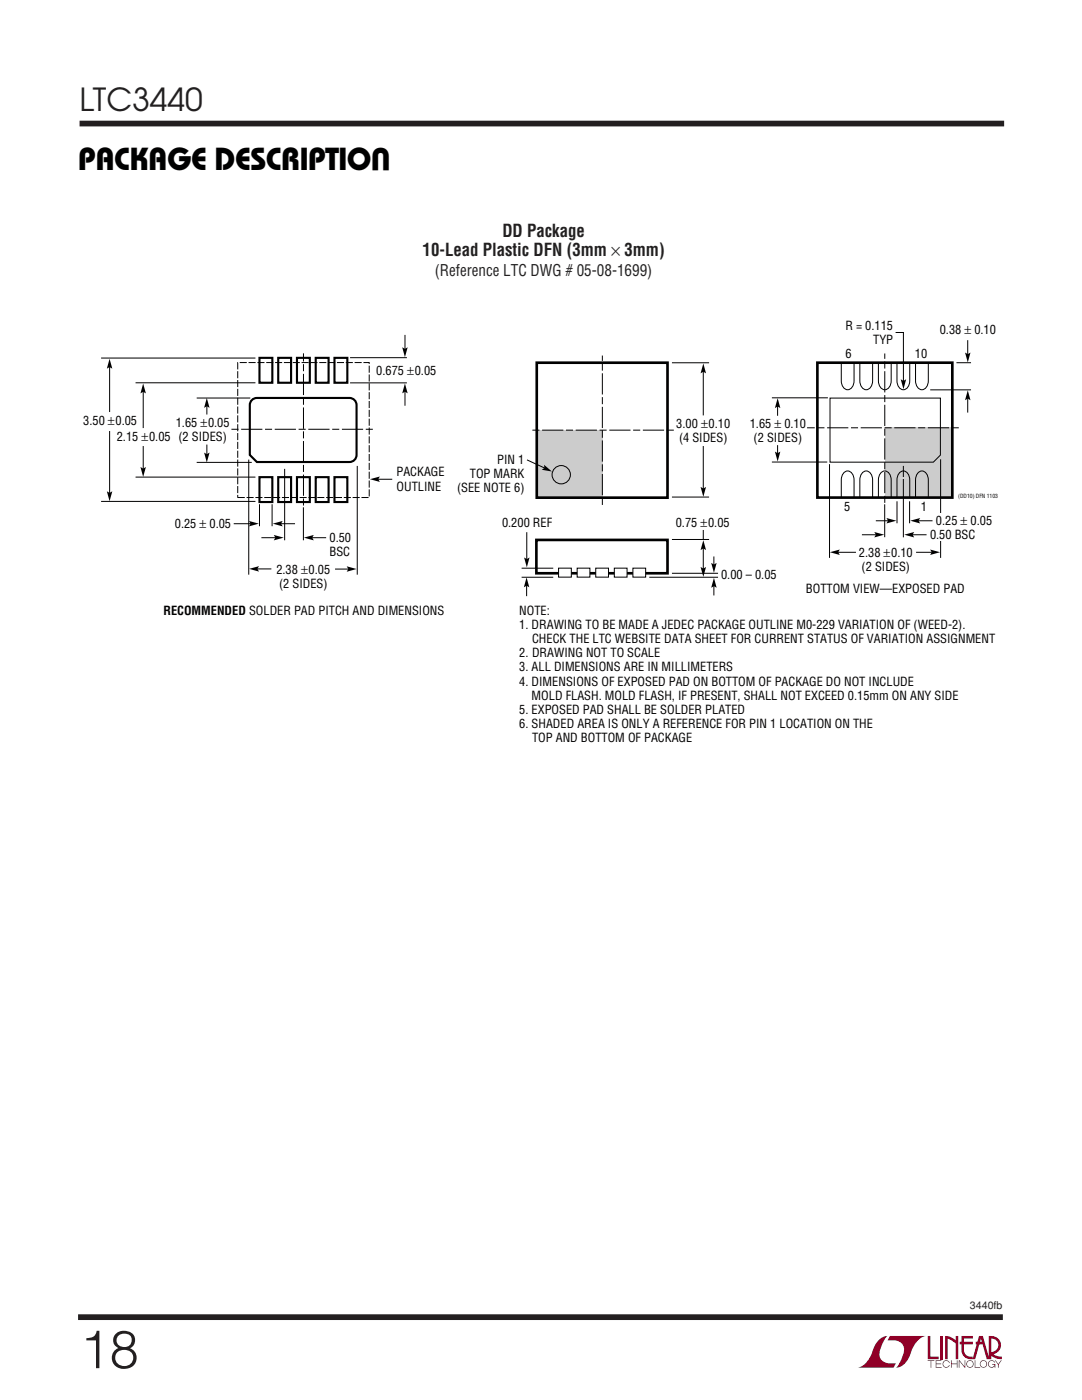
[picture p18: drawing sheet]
<svg xmlns="http://www.w3.org/2000/svg" width="216mm" height="279mm" viewBox="0 0 216 279" stroke-linecap="round" stroke-linejoin="round" font-family="sans-serif">
<defs><g id="words">
<text font-size="10.6" fill="#231f20" x="16" y="273">18</text>
<g font-size="6.4">
<text x="77.9" y="29.5" transform="rotate(-180 77.9 29.5)">U</text>
<text x="15.6" y="34">PACKAGE DESCRIPTIO</text>
</g>
<text font-size="6.3" fill="#231f20" x="15.9" y="22.2">LTC3440</text>
<g font-size="3.5" fill="#231f20">
<text x="100.2" y="47.2">DD Package</text>
<text x="84.3" y="51.1">10-Lead Plastic DFN (3mm × 3mm)</text>
</g>
<text font-size="3.2" fill="#231f20" x="86.8" y="55">(Reference LTC DWG # 05-08-1699)</text>
<g font-size="2.5">
<text x="168.7" y="65.9">R = 0.115</text>
<text x="168.7" y="71.4">6</text>
<text x="174.2" y="68.7">TYP</text>
<text x="182.6" y="71.4">10</text>
<text x="187.5" y="66.7">0.38 ± 0.10</text>
<text x="75.1" y="74.9">0.675 ±0.05</text>
<text x="16.6" y="84.9">3.50 ±0.05</text>
<text x="23.3" y="88">2.15 ±0.05 (2 SIDES)</text>
<text x="35.1" y="85.2">1.65 ±0.05</text>
<text x="134.9" y="85.4">3.00 ±0.10</text>
<text x="135.5" y="88.3">(4 SIDES)</text>
<text x="149.6" y="85.4">1.65 ± 0.10</text>
<text x="150.4" y="88.2">(2 SIDES)</text>
<text x="79.1" y="95.1">PACKAGE</text>
<text x="93.7" y="95.3">TOP MARK</text>
<text x="99.2" y="92.5">PIN 1</text>
<text x="79.1" y="97.9">OUTLINE</text>
<text x="91.2" y="98.2">(SEE NOTE 6)</text>
<text x="34.9" y="105.4">0.25 ± 0.05</text>
<text x="100.2" y="105.2">0.200 REF</text>
<text x="134.8" y="105.1">0.75 ±0.05</text>
<text x="168.4" y="102">5</text>
<text x="183.7" y="102">1</text>
<text x="185.6" y="107.6">0.50 BSC</text>
<text x="186.7" y="104.8">0.25 ± 0.05</text>
<text x="65.7" y="108.2">0.50</text>
<text x="65.7" y="111">BSC</text>
<text x="171.4" y="111.2">2.38 ±0.10</text>
<text x="55.1" y="114.5">2.38 ±0.05</text>
<text x="55.7" y="117.4">(2 SIDES)</text>
<text x="143.9" y="115.6">0.00 – 0.05</text>
<text x="160.8" y="118.3">BOTTOM VIEW—EXPOSED PAD</text>
<text x="171.9" y="114">(2 SIDES)</text>
<text x="32.6" y="122.7">RECOMMENDED SOLDER PAD PITCH AND DIMENSIONS</text>
<text x="103.6" y="122.7">NOTE:</text>
<text x="103.6" y="125.5">1. DRAWING TO BE MADE A JEDEC PACKAGE OUTLINE M0-229 VARIATION OF (WEED-2).</text>
<text x="103.6" y="131.2">2. DRAWING NOT TO SCALE</text>
<text x="106.2" y="128.4">CHECK THE LTC WEBSITE DATA SHEET FOR CURRENT STATUS OF VARIATION ASSIGNMENT</text>
<text x="103.6" y="134">3. ALL DIMENSIONS ARE IN MILLIMETERS</text>
<text x="103.6" y="136.8">4. DIMENSIONS OF EXPOSED PAD ON BOTTOM OF PACKAGE DO NOT INCLUDE</text>
<text x="103.6" y="142.5">5. EXPOSED PAD SHALL BE SOLDER PLATED</text>
<text x="106.1" y="139.7">MOLD FLASH. MOLD FLASH, IF PRESENT, SHALL NOT EXCEED 0.15mm ON ANY SIDE</text>
<text x="103.6" y="145.3">6. SHADED AREA IS ONLY A REFERENCE FOR PIN 1 LOCATION ON THE</text>
<text x="106.2" y="148.1">TOP AND BOTTOM OF PACKAGE</text>
</g>
<text font-size="2.1" fill="#231f20" x="193.5" y="261.3">3440fb</text>
<text font-size="1.1" x="191.2" y="99.5">(DD10) DFN 1103</text>
</g></defs>
<path d="M15.9 24.7h184.5M15.6 262.9h184.5" fill="none" stroke="#231f20" stroke-width="1.1" stroke-linecap="butt"/>
<g fill="#900027">
<path d="M185.1 266.6h.5v4.1h1.7v.6h-2.2z"/>
<path d="M175.6 267.2l.5-.3 1-.3a5.2 5.2 0 0 0-1.6 4.2 2.65 2.65 0 0 0 3.3 1.3l-.5 .9h-7.2a5 5 0 0 0 3.2-3.9l.4-.8z"/>
<path d="M177.6 266.6h7.1a5 5 0 0 0-3.1 3.9 3.3 3.3 0 0 1-2.8 2.5 5.2 5.2 0 0 0 1.5-4.2 2.65 2.65 0 0 0-3.2-1.3z"/>
<path d="M187.7 266.6h.5v4.7h-.5z"/>
<path d="M188.6 266.6l1.1 .2 1 .7v-.9h.5v4.7h-.5v-3.2l-1.6-.9v4.1h-.5z"/>
<path d="M185.1 271.5h1.3v.1h-.6v1.4h-.1v-1.4h-.6z"/>
<path d="M186.7 271.5h1.1v.1h-1v.5h1v.2h-1v.5h1.1v.2h-1.2z"/>
<path d="M189.8 271.5h.1v.6h1v-.6h.2v1.5h-.2v-.7h-1v.7h-.1z"/>
<path d="M191.3 271.5h.2l1 1.3v-1.3h.1v1.5h-.1l-1.1-1.4v1.4h-.1z"/>
<path d="M194.5 271.5h.1v1.3h1v.2h-1.1z"/>
<path d="M198.5 271.5h.2l.5 .7 .5-.7h.2l-.6 .8v.7h-.2v-.7z"/>
<path d="M191.8 266.6h2.3v.5h-1.7v.7h1.7v.5h-1.7v1.2a1.35 1.35 0 0 0 1.7 1.2v.5l1.3-4.6h.7l1.2 4.2v-4.2a1.88 1.88 0 0 1 2.4 1.4 1.88 1.88 0 0 1-1.5 2.3l.8 .3 .9 .1v.6l-.4-.1a3.4 3.4 0 0 1-1.9-.7v-.6a1.37 1.37 0 0 0 1.6-1.3 1.37 1.37 0 0 0-1.4-1.5v4.2h-.9l-.8-3h-1.4v-.5h1.2l-.2-.7-1.1 4.2a2.1 2.1 0 0 1-2.7-1.3l-.1-1.7h-.3v-.5h.3z"/>
<path d="M193 271.7a.74 .74 0 0 1 1.2 .1 .74 .74 0 0 1-.4 1.1 .74 .74 0 0 1-1-.7h.2a.6 .6 0 0 0 .8 .5 .6 .6 0 0 0 .2-.9 .6 .6 0 0 0-1 .2v.2h-.2z"/>
<path d="M195.7 271.7a.74 .74 0 0 1 1.2 .1 .74 .74 0 0 1-.4 1.1 .74 .74 0 0 1-1-.7h.1a.6 .6 0 0 0 .9 .5 .6 .6 0 0 0 .2-.9 .6 .6 0 0 0-1 .2l-.1 .2h-.1z"/>
<path d="M197.3 271.7a.73 .73 0 0 1 1.3 .2h-.2a.6 .6 0 0 0-.9-.1 .6 .6 0 0 0 .1 .9 .6 .6 0 0 0 .9-.4h-.5v-.1h.6v.8h-.1v-.4a.74 .74 0 0 1-1.1 .2 .74 .74 0 0 1-.1-1.1z"/>
<path d="M188.3 271.7a.73 .73 0 0 1 1.2 .3h-.1a.6 .6 0 0 0-.9-.3 .6 .6 0 0 0-.1 1 .6 .6 0 0 0 1-.3h.1a.74 .74 0 0 1-1.1 .4 .74 .74 0 0 1-.1-1.1z"/>
</g>
<g fill="#ccc">
<path d="M107.1 85.8h13.1v13.5h-13.1z"/>
<path d="M176.6 85.4h13.4v13.8h-13.4z"/>
</g>
<g fill="none" stroke="#000" stroke-width=".2">
<path d="M140.3 73.9v9M154 79.4h11.2M178.7 66.4h1.6v9.9M185.6 77.8h8.2M190.8 72.4h3M193.1 67.9v3M193.1 79.3v3M105.2 91.8l3.7 1.7M140.3 89v8.8M154 92.2h11.1M155.2 80.9v2.1M155.2 88.8v1.9"/>
<path d="M180.3 93v14.2M105.1 116.6v2.4M105.1 106.2v5.6M129.6 115.2h13.7M140.3 105.8v1.8M140.3 109v4.6M142.4 111.1v1.8M142.4 116.7v2.1M167 110.2h3.8M172 106.7h3M174.8 103.9h2.7M179 100v4.4"/>
<path d="M181.5 100v4.4M181.8 106.7h3.1M182.8 110.2h3.4M183 103.9h3.1"/>
<circle cx="112" cy="94.7" r="1.83"/>
</g>
<g fill="#000">
<path d="M140.3 72.5l.6 2-.6-.3-.5 .3zM179.7 75.7l.6 .3 .5-.3-.5 2zM192.6 70.4l.5 .3 .5-.3-.5 1.9zM193.1 77.9l.5 2-.5-.3-.5 .3zM108.6 92.8l1.5 1.3-2-.4 .5-.3zM139.8 97.2l.5 .3 .6-.3-.6 2zM154.6 90.1l.6 .3 .5-.3-.5 2zM155.2 79.5l.5 1.9-.5-.3-.6 .3zM105.1 115.2l.5 2-.5-.3-.6 .3zM104.6 111.3l.5 .3 .6-.3-.6 1.9zM139.8 113.1l.5 .4 .6-.4-.6 2zM140.3 107.8l.6 2-.6-.3-.5 .3z"/>
<path d="M141.9 112.3l.6 .4 .5-.4-.5 2zM142.5 115.3l.5 2-.5-.3-.6 .3zM165.6 110.2l2-.5-.4 .5 .4 .6zM174.5 106.2l1.9 .5-1.9 .6 .3-.6zM176.9 103.4l2 .5-2 .6 .3-.6zM180.4 106.7l2-.5-.3 .5 .3 .6zM181.6 103.9l2-.5-.3 .5 .3 .6zM185.6 109.7l2 .5-2 .6 .3-.6z"/>
</g>
<path d="M107.1 72.4h26.1v26.9h-26.1z" fill="none" stroke="#000" stroke-width=".53"/>
<path d="M134.5 85.8h-28.4M191.3 85.4h-30.3M120.2 100.8v-29.8M176.5 100.4v-29.9" fill="none" stroke="#000" stroke-width=".2" stroke-dasharray="1.4 .5 4.2 .5" stroke-linecap="butt"/>
<path d="M179.4 95.2h1.7v.3h-1.7z" fill="#d1d2d4"/>
<path d="M107 107.8h26.2v6.6h-26.2z" fill="none" stroke="#000" stroke-width=".53"/>
<g fill="#fff" stroke="#000" stroke-width=".2">
<path d="M126.3 113.4h2.5v1.8h-2.5z"/>
<path d="M122.6 113.4h2.5v1.8h-2.5z"/>
<path d="M118.9 113.4h2.5v1.8h-2.5z"/>
<path d="M115.2 113.4h2.5v1.8h-2.5z"/>
<path d="M111.5 113.4h2.5v1.8h-2.5z"/>
</g>
<g fill="none" stroke="#000" stroke-width=".2">
<path d="M134.1 72.4h7.4M165.6 79.4h22v11.4l-1.4 1.4h-20.6zM167.9 72.5v3.5a1.41 1.41 0 0 0 1.6 1.7 1.85 1.85 0 0 0 .9-1.7v-3.5M171.6 72.5v3.5a1.41 1.41 0 0 0 1.6 1.7 1.85 1.85 0 0 0 .9-1.7v-3.5M175.3 72.5v3.5a1.41 1.41 0 0 0 1.7 1.7 1.85 1.85 0 0 0 .8-1.7v-3.5M179 72.5v3.5a1.41 1.41 0 0 0 1.7 1.7 1.85 1.85 0 0 0 .8-1.7v-3.5M182.7 72.5v3.5a1.41 1.41 0 0 0 1.7 1.7 1.85 1.85 0 0 0 .8-1.7v-3.5M134.1 99.2h7.4M165.5 92.6v18.7M167.9 99.3v-3.5a1.41 1.41 0 0 1 1.6-1.7 1.85 1.85 0 0 1 .9 1.7v3.5M171.6 99.3v-3.5a1.41 1.41 0 0 1 1.6-1.7 1.85 1.85 0 0 1 .9 1.7v3.5M175.3 99.3v-3.5a1.41 1.41 0 0 1 1.7-1.7 1.85 1.85 0 0 1 .8 1.7v3.5"/>
<path d="M179 99.3v-3.5a1.41 1.41 0 0 1 1.7-1.7 1.85 1.85 0 0 1 .8 1.7v3.5M182.7 99.3v-3.5a1.41 1.41 0 0 1 1.7-1.7 1.85 1.85 0 0 1 .8 1.7v3.5M187.7 91.7v19.6M104.1 115.2h6.3M104.1 113.4h6.3M134.1 107.7h7.4M134.1 114.4h9.2"/>
</g>
<g fill="#fff" stroke="#000" stroke-width=".42">
<path d="M66.7 95.2h2.6v5h-2.6z"/>
<path d="M51.8 95.2h2.5v5h-2.5z"/>
<path d="M55.5 95.2h2.6v5h-2.6z"/>
<path d="M59.3 95.2h2.5v5h-2.5z"/>
<path d="M63 95.2h2.6v5h-2.6z"/>
<path d="M66.7 71.4h2.6v5h-2.6z"/>
<path d="M51.8 71.4h2.5v5h-2.5z"/>
<path d="M55.5 71.4h2.6v5h-2.6z"/>
<path d="M59.3 71.4h2.5v5h-2.5z"/>
<path d="M63 71.4h2.6v5h-2.6z"/>
</g>
<path d="M47.4 72.4h26.3v26.9h-26.3z" fill="none" stroke="#000" stroke-width=".2" stroke-dasharray="1.4 .4" stroke-linecap="butt"/>
<path d="M46.2 85.7h28.5M60.6 100.9v-30.4" fill="none" stroke="#000" stroke-width=".2" stroke-dasharray="1.4 .5 4.2 .5" stroke-linecap="butt"/>
<path d="M50.1 80l.7-.5 .5-.1h18.4a1.41 1.41 0 0 1 1.4 1.4v10a1.41 1.41 0 0 1-1.4 1.4h-18.4l-1.5-1.4v-10z" fill="none" stroke="#000" stroke-width=".42"/>
<g fill="none" stroke="#000" stroke-width=".2">
<path d="M20.2 71.5h30.8M21.9 73v9.2M27 76.4h24M28.6 77.9v7.5M39.2 79.4h10.7M69.9 76.4h11.3M69.9 71.4h11.3M80.8 66.8v3.1M80.8 77.9v3.1M21.9 86v12.6M27 95.2h24M28.6 89v4.8"/>
<path d="M39.2 92.3h11M41.3 80.8v1.9M41.3 88.7v2.2M49.6 91.7v23M56.8 93.6v14.2M71.3 93v21.7M75.2 95.6h3.1M20.2 100.1h30.8M46.6 104.5h3.7M51.1 113.5h3.1M51.8 100.6v4.4M52.2 107.3h3"/>
<path d="M54.3 100.6v4.4M55.8 104.5h3.1M60.5 101.2v6.6M62 107.3h3.1M66.8 113.6h3"/>
</g>
<g fill="#000">
<path d="M21.9 71.6l.5 2-.5-.3-.6 .3zM28.6 76.5l.5 2-.5-.3-.6 .3zM80.8 76.5l.5 2-.5-.3-.5 .3zM80.3 69.3l.5 .3 .5-.3-.5 2zM21.3 98l.6 .4 .5-.4-.5 2zM28 93.2l.6 .3 .5-.3-.5 2zM41.3 79.4l.5 2-.5-.3-.6 .3zM40.7 90.3l.6 .3 .5-.3-.5 2zM73.8 95.6l2-.5-.3 .5 .3 .6zM49.7 104l2 .5-2 .6 .3-.6zM49.7 113.5l2-.5-.3 .5 .3 .6zM54.6 106.8l2 .5-2 .5 .3-.5z"/>
<path d="M54.4 104.5l2-.5-.3 .5 .3 .6zM60.6 107.3l2-.5-.3 .5 .3 .5zM69.2 113l2 .6-2 .5 .3-.5z"/>
</g>
<path d="M163.1 72.4h26.9v26.9h-26.9z" fill="none" stroke="#000" stroke-width=".53"/>
<path d="M187.3 102.5h.8v5.5h-.8z" fill="#fff"/>
<path d="M176.5 100.6v6.6" fill="none" stroke="#000" stroke-width=".2"/>
<use href="#words"/>
</svg>
